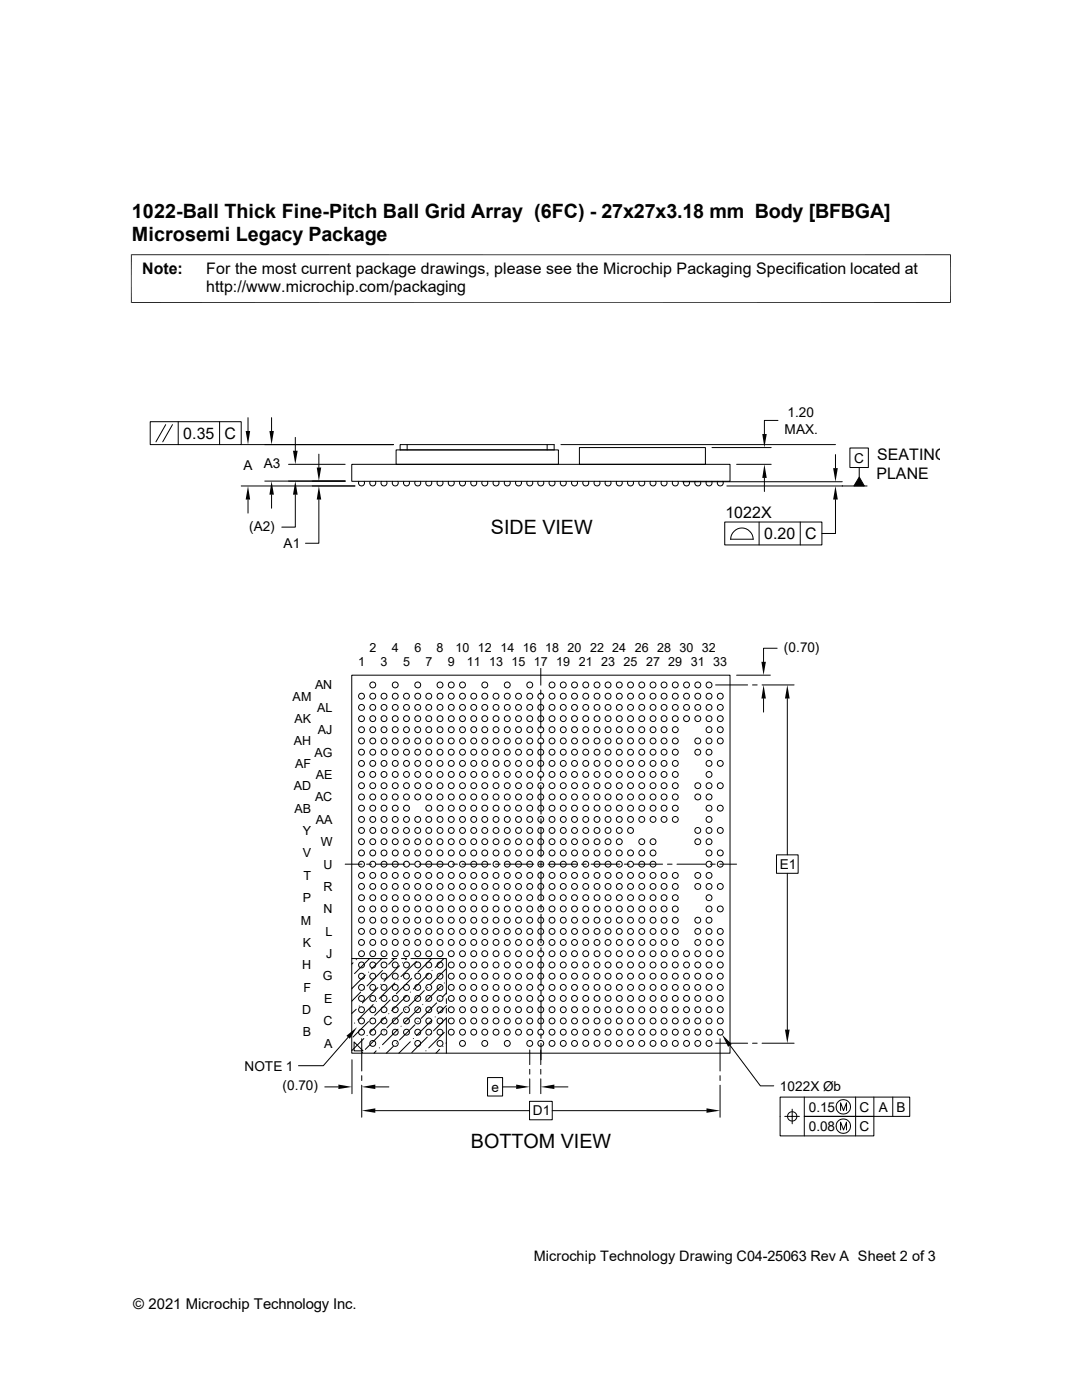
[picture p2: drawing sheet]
<svg xmlns="http://www.w3.org/2000/svg" width="216mm" height="279mm" viewBox="0 0 216 279" stroke-linecap="round" stroke-linejoin="round" font-family="sans-serif">
<defs><g id="words">
<g font-size="3.9">
<text x="26.3" y="43.5">1022-Ball Thick Fine-Pitch Ball Grid Array (6FC) - 27x27x3.18 mm Body [BFBGA]</text>
<text x="26.3" y="48">Microsemi Legacy Package</text>
<text x="97.9" y="106.5">SIDE VIEW</text>
<text x="93.9" y="229.1">BOTTOM VIEW</text>
</g>
<g font-size="3.2">
<text x="28.4" y="54.6">Note:</text>
<text x="41.1" y="54.6">For the most current package drawings, please see the Microchip Packaging Specification located at</text>
<text x="41.1" y="58.3">http://www.microchip.com/packaging</text>
<text x="36.6" y="87.6">0.35</text>
<text x="44.8" y="87.6">C</text>
<text x="174.9" y="95.6">PLANE</text>
<text x="175" y="91.8">SEATING</text>
<text x="144.7" y="103.4">1022X</text>
<text x="152.5" y="107.6">0.20</text>
<text x="160.7" y="107.6">C</text>
</g>
<text font-size="3" x="26.6" y="261.3">© 2021 Microchip Technology Inc.</text>
<text font-size="2.9" x="106.5" y="251.6">Microchip Technology Drawing C04-25063 Rev A Sheet 2 of 3</text>
<g font-size="2.7">
<text x="157.1" y="83.3">1.20</text>
<text x="156.5" y="86.5">MAX.</text>
<text x="48.6" y="93.9">A</text>
<text x="52.6" y="93.3">A3</text>
<text x="170.4" y="92.3">C</text>
<text x="49.7" y="105.9">(A2)</text>
<text x="56.6" y="109.4">A1</text>
<text x="156.4" y="130">(0.70)</text>
<text x="155.6" y="173.4">E1</text>
<text x="48.8" y="213.7">NOTE 1</text>
<text x="56.3" y="217.6">(0.70)</text>
<text x="98" y="217.8">e</text>
<text x="155.6" y="217.6">1022X Øb</text>
<text x="161.4" y="221.9">0.15</text>
<text x="171.5" y="221.9">C</text>
<text x="175.3" y="221.9">A</text>
<text x="178.9" y="221.9">B</text>
<text x="106.3" y="222.6">D1</text>
<text x="161.4" y="225.7">0.08</text>
<text x="171.5" y="225.7">C</text>
</g>
<g font-size="2.5">
<text x="73.7" y="130.1">2</text>
<text x="78.2" y="130.1">4</text>
<text x="82.7" y="130.1">6</text>
<text x="87.1" y="130.1">8</text>
<text x="90.9" y="130.1">10 12 14 16 18 20 22 24 26 28 30 32</text>
<text x="62.9" y="137.6">AN</text>
<text x="71.5" y="133">1</text>
<text x="75.9" y="133">3</text>
<text x="80.4" y="133">5</text>
<text x="84.9" y="133">7</text>
<text x="89.4" y="133">9</text>
<text x="93.1" y="133">11 13 15 17 19 21 23 25 27 29 31 33</text>
<text x="58.4" y="139.8">AM</text>
<text x="63.3" y="142.1">AL</text>
<text x="58.6" y="148.8">AH</text>
<text x="58.8" y="144.3">AK</text>
<text x="63.4" y="146.6">AJ</text>
<text x="58.9" y="153.2">AF</text>
<text x="62.7" y="151">AG</text>
<text x="63" y="155.5">AE</text>
<text x="58.6" y="157.7">AD</text>
<text x="62.9" y="159.9">AC</text>
<text x="58.8" y="162.2">AB</text>
<text x="60.4" y="166.6">Y</text>
<text x="63" y="164.4">AA</text>
<text x="60.4" y="171.1">V</text>
<text x="64" y="168.9">W</text>
<text x="64.6" y="173.4">U</text>
<text x="60.6" y="175.6">T</text>
<text x="64.6" y="177.8">R</text>
<text x="60" y="184.5">M</text>
<text x="60.4" y="180">P</text>
<text x="64.6" y="182.3">N</text>
<text x="60.4" y="189">K</text>
<text x="64.9" y="186.7">L</text>
<text x="65.1" y="191.2">J</text>
<text x="60.3" y="193.5">H</text>
<text x="60.6" y="197.9">F</text>
<text x="64.4" y="195.7">G</text>
<text x="60.3" y="202.4">D</text>
<text x="64.7" y="200.2">E</text>
<text x="60.4" y="206.8">B</text>
<text x="64.6" y="204.6">C</text>
<text x="64.7" y="209.1">A</text>
</g>
</g></defs>
<g fill="none" stroke="#000" stroke-width=".2">
<path d="M26.1 50.8h163.6M26.2 50.8v9.7M189.7 50.8v9.7M26.1 60.4h163.6M30 84.2h18.1v4.5h-18.1zM33.1 84.8l-2 3.4M34.4 84.8l-1.9 3.4M35.6 84.2v4.5M43.8 84.2v4.5M48.1 97h22.7M48.1 88.7h30.4M49.5 83.4v2.6"/>
<path d="M49.5 99.7v2.7M52.8 96h16.1M54.2 83.4v2.6M54.2 98.7v2.7M57.6 92.7h11.3M58.9 98.7v6.5h-2.7M58.9 87.3v2.7M63.6 99.7v8.7h-2.6M63.6 90.6v2.7M70.2 92.7h75.5v3.4h-75.5zM71.6 96.1a.6 .6 0 0 0 .5 .9 .6 .6 0 0 0 .5-.9M73.9 96.1a.6 .6 0 0 0 .5 .9 .6 .6 0 0 0 .5-.9"/>
<path d="M76.1 96.1a.6 .6 0 0 0 .5 .9 .6 .6 0 0 0 .5-.9M78.4 96.1a.6 .6 0 0 0 .5 .9 .6 .6 0 0 0 .5-.9M79 89.8h32.4v2.9h-32.4zM79.8 88.7h30.8v1.1h-30.8zM80.6 96.1a.6 .6 0 0 0 .5 .9 .6 .6 0 0 0 .5-.9M81.2 88.7v1.1M82.8 96.1a.6 .6 0 0 0 .6 .9 .6 .6 0 0 0 .5-.9M85 96.1a.6 .6 0 0 0 .6 .9 .6 .6 0 0 0 .5-.9M87.3 96.1a.6 .6 0 0 0 .5 .9 .6 .6 0 0 0 .5-.9M89.5 96.1a.6 .6 0 0 0 .5 .9 .6 .6 0 0 0 .6-.9M91.8 96.1a.6 .6 0 0 0 .5 .9 .6 .6 0 0 0 .5-.9M94 96.1a.6 .6 0 0 0 .5 .9 .6 .6 0 0 0 .5-.9"/>
<path d="M96.2 96.1a.6 .6 0 0 0 .5 .9 .6 .6 0 0 0 .5-.9M98.5 96.1a.6 .6 0 0 0 .5 .9 .6 .6 0 0 0 .5-.9M100.7 96.1a.6 .6 0 0 0 .5 .9 .6 .6 0 0 0 .5-.9M103 96.1a.6 .6 0 0 0 .5 .9 .6 .6 0 0 0 .5-.9M105.2 96.1a.6 .6 0 0 0 .5 .9 .6 .6 0 0 0 .5-.9M107.4 96.1a.6 .6 0 0 0 .5 .9 .6 .6 0 0 0 .5-.9M109.2 88.7v1.1M109.6 96.1a.6 .6 0 0 0 .6 .9 .6 .6 0 0 0 .5-.9M111.9 96.1a.6 .6 0 0 0 .5 .9 .6 .6 0 0 0 .5-.9M111.9 88.7h54.8M114.1 96.1a.6 .6 0 0 0 .5 .9 .6 .6 0 0 0 .5-.9M115.6 89.3h25.2v3.4h-25.2z"/>
<path d="M116.4 96.1a.6 .6 0 0 0 .5 .9 .6 .6 0 0 0 .5-.9M118.6 96.1a.6 .6 0 0 0 .5 .9 .6 .6 0 0 0 .5-.9M120.8 96.1a.6 .6 0 0 0 .5 .9 .6 .6 0 0 0 .5-.9M123.1 96.1a.6 .6 0 0 0 .5 .9 .6 .6 0 0 0 .5-.9M125.3 96.1a.6 .6 0 0 0 .5 .9 .6 .6 0 0 0 .5-.9M127.6 96.1a.6 .6 0 0 0 .5 .9 .6 .6 0 0 0 .5-.9M129.8 96.1a.6 .6 0 0 0 .5 .9 .6 .6 0 0 0 .5-.9M132 96.1a.6 .6 0 0 0 .5 .9 .6 .6 0 0 0 .5-.9M134.2 96.1a.6 .6 0 0 0 .5 .9 .6 .6 0 0 0 .6-.9M136.1 96.1h32M136.5 96.1a.6 .6 0 0 0 .5 .9 .6 .6 0 0 0 .5-.9M138.7 96.1a.6 .6 0 0 0 .5 .9 .6 .6 0 0 0 .5-.9"/>
<path d="M141 96.1a.6 .6 0 0 0 .5 .9 .6 .6 0 0 0 .5-.9M142.1 89.3h11.8M143.2 96.1a.6 .6 0 0 0 .5 .9 .6 .6 0 0 0 .5-.9M145 97h28M147 92.7h6.9M152.5 95.4v2.7M155.2 83.9h-2.7v2.7M166.7 99.7v6.8h-2.7M166.7 90.7v2.7M169.6 89.4h3.7v3.9h-3.7zM171.4 95.2l1.1 1.8h-2.1zM171.4 93.3v1.9"/>
<path d="M144.6 104.2h19.4v4.6h-19.4zM145.8 107.6h4.5a2.24 2.24 0 0 0-2.3-2.2 2.24 2.24 0 0 0-2.2 2.2M151.5 104.2v4.6M159.7 104.2v4.6M70.2 134.7h75.5v75.5h-75.5zM107.9 133.4v3.3M107.9 137.7v.9M107.9 139.6v5.7M142.8 136.7h6.4M147 134.7h6.7M150.2 136.7h.9M152.1 136.7h6.4"/>
<path d="M152.4 139.4v2.7M155.1 129.4h-2.7v2.7M157.1 139.4v31.2M107.9 156.8v5.7M107.9 146.3v.9M107.9 148.2v5.7M107.9 154.9v.9M68.9 172.5h3.3M73.2 172.5h.9M75.1 172.5h5.7M81.7 172.5h1M83.7 172.5h5.7"/>
<path d="M90.3 172.5h1M92.2 172.5h5.7M98.9 172.5h.9M100.8 172.5h5.7M107.4 172.5h1M107.9 163.4v1M107.9 165.3v5.7M107.9 172v.9M107.9 173.9v5.7M109.3 172.5h5.8M116 172.5h1M117.9 172.5h5.8"/>
<path d="M124.6 172.5h1M126.5 172.5h5.7M133.2 172.5h.9M135.1 172.5h5.7M141.7 172.5h1M143.6 172.5h3.4M154.9 170.6h4.4v3.7h-4.4zM157.1 174.3v31.2M70.2 191.3h7.1M70.4 192.2l-.2 .2M71.1 191.5h.1M72 198l-1.8 1.8"/>
<path d="M72.6 197.4h.1M72.9 194.6l-2.7 2.7M73.5 194h.1M73.7 191.3l-3 3M75.1 199.9h.1M75.4 197.1l-3.1 3.1M76 196.5h.1M76.2 191.3l-2.1 2.1M76.3 193.7l-3.1 3.1M76.9 193.1h.1M77.9 199.6l-3.1 3M78.2 191.3h1"/>
<path d="M78.5 198.9h.1M78.7 191.3l-1.1 1.1M78.8 196.2l-3.1 3.1M79.4 195.5h.1M79.7 192.7l-3.1 3.1M80.1 191.3h1M80.3 192.2h.1M81.2 191.3l-.3 .2M81.2 198.6l-3.1 3.1M81.9 198h.1M82 191.3h7.1v7.1M82.2 195.2l-3.1 3.1"/>
<path d="M82.8 194.6h.1M83.1 191.9l-3.1 3M84.7 197.7l-3.1 3.1M85.3 197.1h.1M85.6 194.3l-3.1 3.1M86.1 191.3l-2.7 2.7M86.2 193.7h.1M87.7 199.6h.1M88.1 196.8l-3.1 3.1M88.6 191.3l-1.8 1.8M88.6 196.2h.1M89 193.4l-3.1 3.1"/>
<path d="M89.1 198.2l-.8 .7M89.1 199.3v1M107.9 180.6v.9M107.9 182.5v5.7M107.9 189.1v1M107.9 191.1v5.7M107.9 197.7v1M107.9 199.6v5.7M64.8 216.9h2.7M69.5 207l-5 5.7h-4.9M70.2 211.5v6.8M70.7 207.9l1.7 1.8h-1.7z"/>
<path d="M70.7 204.2h.1M71.1 201.4l-.9 .9M71.7 200.8h.1M72.2 207.3v6.4M72.2 214.7v.9M72.2 216.6v6.4M72.3 210.1h.1M72.6 207.3l-2.4 2.4M73.2 206.7h.1M73.5 203.9l-3.1 3.1M74.1 203.2h.1M74.5 200.5l-3.1 3.1"/>
<path d="M74.9 216.9h2.7M75.1 209.7l-.5 .5M75.7 209.1h.1M76 206.3l-3.1 3.1M76.6 205.7h.1M76.9 202.9l-3.1 3.1M77.6 202.3h.1M78.5 208.8l-1.4 1.4M79.1 208.2h.1M79.4 205.4l-3.1 3.1M80 204.8h.1M80.3 202l-3.1 3.1"/>
<path d="M80.9 201.4h.1M81.9 207.9l-2.3 2.3M82.5 207.3h.1M82.8 204.5l-3.1 3.1M83.4 203.9h.1M83.7 201.1l-3.1 3.1M84.3 200.5h.1M85 209.7h.1M85.3 207l-3.1 3.1M85.9 206.3h.1M86.2 203.6l-3.1 3.1M86.8 202.9h.1"/>
<path d="M87.1 200.2l-3.1 3M87.7 209.4l-.7 .8M88.3 208.8h.1M88.6 206l-3 3.1M89.1 200.7l-1.7 1.6M89.1 203.2l-2.6 2.5M89.1 208.1l-.1 .1M89.1 201.2v1M89.1 203.1v7.1M97.3 215.1h3v3.6h-3zM100.3 216.9h2.7M105.7 219.8h4.5v3.7h-4.5z"/>
<path d="M105.7 209.6v2.9M105.7 213.4v1M105.7 215.3v3M107.9 209.6v2.9M107.9 213.4v1M107.9 215.3v3M107.9 206.3v.9M107.9 208.2v3.3M110.6 216.9h2.7M142.8 208.2h6.4M143.7 207.3v6.4M143.7 214.7v.9"/>
<path d="M143.7 216.6v6.4M145.7 208.6l6 8.1h2.7M150.2 208.2h.9M152.1 208.2h6.4M160.5 218.9v3.9h13.9v3.9h-18.7v-7.8h25.8v3.9h-21v3.9M170.7 218.9v7.8M174.4 218.9v3.9M178.1 218.9v3.9M74.9 221.7h30.8M110.2 221.7h30.8M156.6 222.8h2.9M158.1 221.4v2.9"/>
<path d="M167.7 221.6v-1.5l.6 1.5 .6-1.5v1.5M167.7 225.5v-1.6l.6 1.6 .6-1.6v1.6"/>
<circle cx="72.1" cy="138.9" r=".59"/>
<circle cx="74.4" cy="138.9" r=".59"/>
<circle cx="74.4" cy="136.7" r=".59"/>
<circle cx="76.6" cy="138.9" r=".59"/>
<circle cx="78.9" cy="136.7" r=".59"/>
<circle cx="78.9" cy="138.9" r=".59"/>
<circle cx="81.1" cy="138.9" r=".59"/>
<circle cx="83.4" cy="138.9" r=".59"/>
<circle cx="83.4" cy="136.7" r=".59"/>
<circle cx="85.6" cy="138.9" r=".59"/>
<circle cx="87.8" cy="136.7" r=".59"/>
<circle cx="87.8" cy="138.9" r=".59"/>
<circle cx="90" cy="136.7" r=".59"/>
<circle cx="90" cy="138.9" r=".59"/>
<circle cx="92.3" cy="136.7" r=".59"/>
<circle cx="92.3" cy="138.9" r=".59"/>
<circle cx="94.5" cy="138.9" r=".59"/>
<circle cx="96.7" cy="138.9" r=".59"/>
<circle cx="96.7" cy="136.7" r=".59"/>
<circle cx="99" cy="138.9" r=".59"/>
<circle cx="101.2" cy="136.7" r=".59"/>
<circle cx="101.2" cy="138.9" r=".59"/>
<circle cx="103.5" cy="138.9" r=".59"/>
<circle cx="105.7" cy="138.9" r=".59"/>
<circle cx="105.7" cy="136.7" r=".59"/>
<circle cx="107.9" cy="138.9" r=".59"/>
<circle cx="110.1" cy="136.7" r=".59"/>
<circle cx="110.1" cy="138.9" r=".59"/>
<circle cx="112.4" cy="136.7" r=".59"/>
<circle cx="112.4" cy="138.9" r=".59"/>
<circle cx="114.6" cy="136.7" r=".59"/>
<circle cx="114.6" cy="138.9" r=".59"/>
<circle cx="116.9" cy="138.9" r=".59"/>
<circle cx="116.9" cy="136.7" r=".59"/>
<circle cx="119.1" cy="136.7" r=".59"/>
<circle cx="119.1" cy="138.9" r=".59"/>
<circle cx="121.3" cy="136.7" r=".59"/>
<circle cx="121.3" cy="138.9" r=".59"/>
<circle cx="123.6" cy="138.9" r=".59"/>
<circle cx="123.6" cy="136.7" r=".59"/>
<circle cx="125.8" cy="136.7" r=".59"/>
<circle cx="125.8" cy="138.9" r=".59"/>
<circle cx="128.1" cy="136.7" r=".59"/>
<circle cx="128.1" cy="138.9" r=".59"/>
<circle cx="130.3" cy="138.9" r=".59"/>
<circle cx="130.3" cy="136.7" r=".59"/>
<circle cx="132.5" cy="136.7" r=".59"/>
<circle cx="132.5" cy="138.9" r=".59"/>
<circle cx="134.7" cy="138.9" r=".59"/>
<circle cx="134.7" cy="136.7" r=".59"/>
<circle cx="137" cy="136.7" r=".59"/>
<circle cx="137" cy="138.9" r=".59"/>
<circle cx="139.2" cy="136.7" r=".59"/>
<circle cx="139.2" cy="138.9" r=".59"/>
<circle cx="141.5" cy="136.7" r=".59"/>
<circle cx="141.5" cy="138.9" r=".59"/>
<circle cx="143.7" cy="138.9" r=".59"/>
<circle cx="72.1" cy="159.1" r=".59"/>
<circle cx="72.1" cy="145.6" r=".59"/>
<circle cx="72.1" cy="150.1" r=".59"/>
<circle cx="72.1" cy="156.8" r=".59"/>
<circle cx="72.1" cy="147.9" r=".59"/>
<circle cx="72.1" cy="141.2" r=".59"/>
<circle cx="72.1" cy="143.4" r=".59"/>
<circle cx="72.1" cy="152.4" r=".59"/>
<circle cx="72.1" cy="154.6" r=".59"/>
<circle cx="74.4" cy="152.4" r=".59"/>
<circle cx="74.4" cy="154.6" r=".59"/>
<circle cx="74.4" cy="143.4" r=".59"/>
<circle cx="74.4" cy="159.1" r=".59"/>
<circle cx="74.4" cy="147.9" r=".59"/>
<circle cx="74.4" cy="150.1" r=".59"/>
<circle cx="74.4" cy="156.8" r=".59"/>
<circle cx="74.4" cy="141.2" r=".59"/>
<circle cx="74.4" cy="145.6" r=".59"/>
<circle cx="76.6" cy="156.8" r=".59"/>
<circle cx="76.6" cy="154.6" r=".59"/>
<circle cx="76.6" cy="150.1" r=".59"/>
<circle cx="76.6" cy="152.4" r=".59"/>
<circle cx="76.6" cy="141.2" r=".59"/>
<circle cx="76.6" cy="143.4" r=".59"/>
<circle cx="76.6" cy="159.1" r=".59"/>
<circle cx="76.6" cy="147.9" r=".59"/>
<circle cx="76.6" cy="145.6" r=".59"/>
<circle cx="78.9" cy="150.1" r=".59"/>
<circle cx="78.9" cy="156.8" r=".59"/>
<circle cx="78.9" cy="159.1" r=".59"/>
<circle cx="78.9" cy="145.6" r=".59"/>
<circle cx="78.9" cy="141.2" r=".59"/>
<circle cx="78.9" cy="143.4" r=".59"/>
<circle cx="78.9" cy="147.9" r=".59"/>
<circle cx="78.9" cy="152.4" r=".59"/>
<circle cx="78.9" cy="154.6" r=".59"/>
<circle cx="81.1" cy="156.8" r=".59"/>
<circle cx="81.1" cy="152.4" r=".59"/>
<circle cx="81.1" cy="145.6" r=".59"/>
<circle cx="81.1" cy="159.1" r=".59"/>
<circle cx="81.1" cy="154.6" r=".59"/>
<circle cx="81.1" cy="147.9" r=".59"/>
<circle cx="81.1" cy="141.2" r=".59"/>
<circle cx="81.1" cy="143.4" r=".59"/>
<circle cx="81.1" cy="150.1" r=".59"/>
<circle cx="83.4" cy="152.4" r=".59"/>
<circle cx="83.4" cy="147.9" r=".59"/>
<circle cx="83.4" cy="141.2" r=".59"/>
<circle cx="83.4" cy="143.4" r=".59"/>
<circle cx="83.4" cy="150.1" r=".59"/>
<circle cx="83.4" cy="159.1" r=".59"/>
<circle cx="83.4" cy="154.6" r=".59"/>
<circle cx="83.4" cy="145.6" r=".59"/>
<circle cx="83.4" cy="156.8" r=".59"/>
<circle cx="85.6" cy="152.4" r=".59"/>
<circle cx="85.6" cy="159.1" r=".59"/>
<circle cx="85.6" cy="154.6" r=".59"/>
<circle cx="85.6" cy="147.9" r=".59"/>
<circle cx="85.6" cy="141.2" r=".59"/>
<circle cx="85.6" cy="143.4" r=".59"/>
<circle cx="85.6" cy="145.6" r=".59"/>
<circle cx="85.6" cy="150.1" r=".59"/>
<circle cx="85.6" cy="156.8" r=".59"/>
<circle cx="87.8" cy="159.1" r=".59"/>
<circle cx="87.8" cy="156.8" r=".59"/>
<circle cx="87.8" cy="141.2" r=".59"/>
<circle cx="87.8" cy="143.4" r=".59"/>
<circle cx="87.8" cy="152.4" r=".59"/>
<circle cx="87.8" cy="154.6" r=".59"/>
<circle cx="87.8" cy="147.9" r=".59"/>
<circle cx="87.8" cy="145.6" r=".59"/>
<circle cx="87.8" cy="150.1" r=".59"/>
<circle cx="90" cy="152.4" r=".59"/>
<circle cx="90" cy="159.1" r=".59"/>
<circle cx="90" cy="145.6" r=".59"/>
<circle cx="90" cy="154.6" r=".59"/>
<circle cx="90" cy="156.8" r=".59"/>
<circle cx="90" cy="143.4" r=".59"/>
<circle cx="90" cy="147.9" r=".59"/>
<circle cx="90" cy="141.2" r=".59"/>
<circle cx="90" cy="150.1" r=".59"/>
<circle cx="92.3" cy="159.1" r=".59"/>
<circle cx="92.3" cy="154.6" r=".59"/>
<circle cx="92.3" cy="156.8" r=".59"/>
<circle cx="92.3" cy="152.4" r=".59"/>
<circle cx="92.3" cy="147.9" r=".59"/>
<circle cx="92.3" cy="143.4" r=".59"/>
<circle cx="92.3" cy="145.6" r=".59"/>
<circle cx="92.3" cy="141.2" r=".59"/>
<circle cx="92.3" cy="150.1" r=".59"/>
<circle cx="94.5" cy="150.1" r=".59"/>
<circle cx="94.5" cy="156.8" r=".59"/>
<circle cx="94.5" cy="159.1" r=".59"/>
<circle cx="94.5" cy="147.9" r=".59"/>
<circle cx="94.5" cy="145.6" r=".59"/>
<circle cx="94.5" cy="141.2" r=".59"/>
<circle cx="94.5" cy="143.4" r=".59"/>
<circle cx="94.5" cy="152.4" r=".59"/>
<circle cx="94.5" cy="154.6" r=".59"/>
<circle cx="96.7" cy="156.8" r=".59"/>
<circle cx="96.7" cy="154.6" r=".59"/>
<circle cx="96.7" cy="159.1" r=".59"/>
<circle cx="96.7" cy="152.4" r=".59"/>
<circle cx="96.7" cy="147.9" r=".59"/>
<circle cx="96.7" cy="141.2" r=".59"/>
<circle cx="96.7" cy="143.4" r=".59"/>
<circle cx="96.7" cy="145.6" r=".59"/>
<circle cx="96.7" cy="150.1" r=".59"/>
<circle cx="99" cy="156.8" r=".59"/>
<circle cx="99" cy="147.9" r=".59"/>
<circle cx="99" cy="141.2" r=".59"/>
<circle cx="99" cy="159.1" r=".59"/>
<circle cx="99" cy="152.4" r=".59"/>
<circle cx="99" cy="154.6" r=".59"/>
<circle cx="99" cy="145.6" r=".59"/>
<circle cx="99" cy="150.1" r=".59"/>
<circle cx="99" cy="143.4" r=".59"/>
<circle cx="101.2" cy="156.8" r=".59"/>
<circle cx="101.2" cy="143.4" r=".59"/>
<circle cx="101.2" cy="147.9" r=".59"/>
<circle cx="101.2" cy="152.4" r=".59"/>
<circle cx="101.2" cy="154.6" r=".59"/>
<circle cx="101.2" cy="159.1" r=".59"/>
<circle cx="101.2" cy="145.6" r=".59"/>
<circle cx="101.2" cy="141.2" r=".59"/>
<circle cx="101.2" cy="150.1" r=".59"/>
<circle cx="103.5" cy="156.8" r=".59"/>
<circle cx="103.5" cy="159.1" r=".59"/>
<circle cx="103.5" cy="150.1" r=".59"/>
<circle cx="103.5" cy="147.9" r=".59"/>
<circle cx="103.5" cy="143.4" r=".59"/>
<circle cx="103.5" cy="145.6" r=".59"/>
<circle cx="103.5" cy="152.4" r=".59"/>
<circle cx="103.5" cy="154.6" r=".59"/>
<circle cx="103.5" cy="141.2" r=".59"/>
<circle cx="105.7" cy="159.1" r=".59"/>
<circle cx="105.7" cy="147.9" r=".59"/>
<circle cx="105.7" cy="154.6" r=".59"/>
<circle cx="105.7" cy="143.4" r=".59"/>
<circle cx="105.7" cy="145.6" r=".59"/>
<circle cx="105.7" cy="150.1" r=".59"/>
<circle cx="105.7" cy="156.8" r=".59"/>
<circle cx="105.7" cy="152.4" r=".59"/>
<circle cx="105.7" cy="141.2" r=".59"/>
<circle cx="107.9" cy="147.9" r=".59"/>
<circle cx="107.9" cy="152.4" r=".59"/>
<circle cx="107.9" cy="154.6" r=".59"/>
<circle cx="107.9" cy="143.4" r=".59"/>
<circle cx="107.9" cy="145.6" r=".59"/>
<circle cx="107.9" cy="156.8" r=".59"/>
<circle cx="107.9" cy="159.1" r=".59"/>
<circle cx="107.9" cy="141.2" r=".59"/>
<circle cx="107.9" cy="150.1" r=".59"/>
<circle cx="110.1" cy="147.9" r=".59"/>
<circle cx="110.1" cy="159.1" r=".59"/>
<circle cx="110.1" cy="141.2" r=".59"/>
<circle cx="110.1" cy="145.6" r=".59"/>
<circle cx="110.1" cy="156.8" r=".59"/>
<circle cx="110.1" cy="152.4" r=".59"/>
<circle cx="110.1" cy="154.6" r=".59"/>
<circle cx="110.1" cy="143.4" r=".59"/>
<circle cx="110.1" cy="150.1" r=".59"/>
<circle cx="112.4" cy="145.6" r=".59"/>
<circle cx="112.4" cy="159.1" r=".59"/>
<circle cx="112.4" cy="147.9" r=".59"/>
<circle cx="112.4" cy="152.4" r=".59"/>
<circle cx="112.4" cy="156.8" r=".59"/>
<circle cx="112.4" cy="141.2" r=".59"/>
<circle cx="112.4" cy="150.1" r=".59"/>
<circle cx="112.4" cy="154.6" r=".59"/>
<circle cx="112.4" cy="143.4" r=".59"/>
<circle cx="114.6" cy="156.8" r=".59"/>
<circle cx="114.6" cy="152.4" r=".59"/>
<circle cx="114.6" cy="159.1" r=".59"/>
<circle cx="114.6" cy="154.6" r=".59"/>
<circle cx="114.6" cy="147.9" r=".59"/>
<circle cx="114.6" cy="141.2" r=".59"/>
<circle cx="114.6" cy="150.1" r=".59"/>
<circle cx="114.6" cy="143.4" r=".59"/>
<circle cx="114.6" cy="145.6" r=".59"/>
<circle cx="116.9" cy="154.6" r=".59"/>
<circle cx="116.9" cy="145.6" r=".59"/>
<circle cx="116.9" cy="152.4" r=".59"/>
<circle cx="116.9" cy="156.8" r=".59"/>
<circle cx="116.9" cy="147.9" r=".59"/>
<circle cx="116.9" cy="141.2" r=".59"/>
<circle cx="116.9" cy="143.4" r=".59"/>
<circle cx="116.9" cy="150.1" r=".59"/>
<circle cx="116.9" cy="159.1" r=".59"/>
<circle cx="119.1" cy="156.8" r=".59"/>
<circle cx="119.1" cy="152.4" r=".59"/>
<circle cx="119.1" cy="154.6" r=".59"/>
<circle cx="119.1" cy="147.9" r=".59"/>
<circle cx="119.1" cy="143.4" r=".59"/>
<circle cx="119.1" cy="145.6" r=".59"/>
<circle cx="119.1" cy="141.2" r=".59"/>
<circle cx="119.1" cy="159.1" r=".59"/>
<circle cx="119.1" cy="150.1" r=".59"/>
<circle cx="121.3" cy="156.8" r=".59"/>
<circle cx="121.3" cy="152.4" r=".59"/>
<circle cx="121.3" cy="150.1" r=".59"/>
<circle cx="121.3" cy="154.6" r=".59"/>
<circle cx="121.3" cy="147.9" r=".59"/>
<circle cx="121.3" cy="141.2" r=".59"/>
<circle cx="121.3" cy="143.4" r=".59"/>
<circle cx="121.3" cy="145.6" r=".59"/>
<circle cx="121.3" cy="159.1" r=".59"/>
<circle cx="123.6" cy="147.9" r=".59"/>
<circle cx="123.6" cy="154.6" r=".59"/>
<circle cx="123.6" cy="159.1" r=".59"/>
<circle cx="123.6" cy="152.4" r=".59"/>
<circle cx="123.6" cy="143.4" r=".59"/>
<circle cx="123.6" cy="145.6" r=".59"/>
<circle cx="123.6" cy="156.8" r=".59"/>
<circle cx="123.6" cy="141.2" r=".59"/>
<circle cx="123.6" cy="150.1" r=".59"/>
<circle cx="125.8" cy="147.9" r=".59"/>
<circle cx="125.8" cy="145.6" r=".59"/>
<circle cx="125.8" cy="156.8" r=".59"/>
<circle cx="125.8" cy="159.1" r=".59"/>
<circle cx="125.8" cy="152.4" r=".59"/>
<circle cx="125.8" cy="154.6" r=".59"/>
<circle cx="125.8" cy="141.2" r=".59"/>
<circle cx="125.8" cy="150.1" r=".59"/>
<circle cx="125.8" cy="143.4" r=".59"/>
<circle cx="128.1" cy="150.1" r=".59"/>
<circle cx="128.1" cy="141.2" r=".59"/>
<circle cx="128.1" cy="143.4" r=".59"/>
<circle cx="128.1" cy="147.9" r=".59"/>
<circle cx="128.1" cy="156.8" r=".59"/>
<circle cx="128.1" cy="159.1" r=".59"/>
<circle cx="128.1" cy="152.4" r=".59"/>
<circle cx="128.1" cy="154.6" r=".59"/>
<circle cx="128.1" cy="145.6" r=".59"/>
<circle cx="130.3" cy="156.8" r=".59"/>
<circle cx="130.3" cy="152.4" r=".59"/>
<circle cx="130.3" cy="154.6" r=".59"/>
<circle cx="130.3" cy="141.2" r=".59"/>
<circle cx="130.3" cy="143.4" r=".59"/>
<circle cx="130.3" cy="145.6" r=".59"/>
<circle cx="130.3" cy="150.1" r=".59"/>
<circle cx="130.3" cy="147.9" r=".59"/>
<circle cx="130.3" cy="159.1" r=".59"/>
<circle cx="132.5" cy="152.4" r=".59"/>
<circle cx="132.5" cy="154.6" r=".59"/>
<circle cx="132.5" cy="145.6" r=".59"/>
<circle cx="132.5" cy="156.8" r=".59"/>
<circle cx="132.5" cy="143.4" r=".59"/>
<circle cx="132.5" cy="150.1" r=".59"/>
<circle cx="132.5" cy="159.1" r=".59"/>
<circle cx="132.5" cy="147.9" r=".59"/>
<circle cx="132.5" cy="141.2" r=".59"/>
<circle cx="134.7" cy="159.1" r=".59"/>
<circle cx="134.7" cy="152.4" r=".59"/>
<circle cx="134.7" cy="154.6" r=".59"/>
<circle cx="134.7" cy="147.9" r=".59"/>
<circle cx="134.7" cy="145.6" r=".59"/>
<circle cx="134.7" cy="156.8" r=".59"/>
<circle cx="134.7" cy="143.4" r=".59"/>
<circle cx="134.7" cy="150.1" r=".59"/>
<circle cx="134.7" cy="141.2" r=".59"/>
<circle cx="137" cy="141.2" r=".59"/>
<circle cx="137" cy="143.4" r=".59"/>
<circle cx="139.2" cy="147.9" r=".59"/>
<circle cx="139.2" cy="159.1" r=".59"/>
<circle cx="139.2" cy="141.2" r=".59"/>
<circle cx="139.2" cy="156.8" r=".59"/>
<circle cx="139.2" cy="143.4" r=".59"/>
<circle cx="139.2" cy="150.1" r=".59"/>
<circle cx="141.5" cy="141.2" r=".59"/>
<circle cx="141.5" cy="143.4" r=".59"/>
<circle cx="141.5" cy="159.1" r=".59"/>
<circle cx="141.5" cy="152.4" r=".59"/>
<circle cx="141.5" cy="154.6" r=".59"/>
<circle cx="141.5" cy="145.6" r=".59"/>
<circle cx="141.5" cy="150.1" r=".59"/>
<circle cx="141.5" cy="156.8" r=".59"/>
<circle cx="141.5" cy="147.9" r=".59"/>
<circle cx="143.7" cy="156.8" r=".59"/>
<circle cx="143.7" cy="152.4" r=".59"/>
<circle cx="143.7" cy="147.9" r=".59"/>
<circle cx="143.7" cy="143.4" r=".59"/>
<circle cx="143.7" cy="145.6" r=".59"/>
<circle cx="143.7" cy="141.2" r=".59"/>
<circle cx="72.1" cy="165.7" r=".59"/>
<circle cx="72.1" cy="161.3" r=".59"/>
<circle cx="72.1" cy="179.2" r=".59"/>
<circle cx="72.1" cy="174.7" r=".59"/>
<circle cx="72.1" cy="176.9" r=".59"/>
<circle cx="72.1" cy="163.5" r=".59"/>
<circle cx="72.1" cy="168" r=".59"/>
<circle cx="72.1" cy="170.2" r=".59"/>
<circle cx="72.1" cy="172.5" r=".59"/>
<circle cx="74.4" cy="165.7" r=".59"/>
<circle cx="74.4" cy="176.9" r=".59"/>
<circle cx="74.4" cy="170.2" r=".59"/>
<circle cx="74.4" cy="179.2" r=".59"/>
<circle cx="74.4" cy="161.3" r=".59"/>
<circle cx="74.4" cy="163.5" r=".59"/>
<circle cx="74.4" cy="172.5" r=".59"/>
<circle cx="74.4" cy="168" r=".59"/>
<circle cx="74.4" cy="174.7" r=".59"/>
<circle cx="76.6" cy="161.3" r=".59"/>
<circle cx="76.6" cy="163.5" r=".59"/>
<circle cx="76.6" cy="165.7" r=".59"/>
<circle cx="76.6" cy="179.2" r=".59"/>
<circle cx="76.6" cy="176.9" r=".59"/>
<circle cx="76.6" cy="170.2" r=".59"/>
<circle cx="76.6" cy="172.5" r=".59"/>
<circle cx="76.6" cy="174.7" r=".59"/>
<circle cx="76.6" cy="168" r=".59"/>
<circle cx="78.9" cy="165.7" r=".59"/>
<circle cx="78.9" cy="161.3" r=".59"/>
<circle cx="78.9" cy="163.5" r=".59"/>
<circle cx="78.9" cy="168" r=".59"/>
<circle cx="78.9" cy="176.9" r=".59"/>
<circle cx="78.9" cy="170.2" r=".59"/>
<circle cx="78.9" cy="179.2" r=".59"/>
<circle cx="78.9" cy="174.7" r=".59"/>
<circle cx="78.9" cy="172.5" r=".59"/>
<circle cx="81.1" cy="165.7" r=".59"/>
<circle cx="81.1" cy="174.7" r=".59"/>
<circle cx="81.1" cy="176.9" r=".59"/>
<circle cx="81.1" cy="179.2" r=".59"/>
<circle cx="81.1" cy="170.2" r=".59"/>
<circle cx="81.1" cy="161.3" r=".59"/>
<circle cx="81.1" cy="163.5" r=".59"/>
<circle cx="81.1" cy="172.5" r=".59"/>
<circle cx="81.1" cy="168" r=".59"/>
<circle cx="83.4" cy="176.9" r=".59"/>
<circle cx="83.4" cy="179.2" r=".59"/>
<circle cx="83.4" cy="170.2" r=".59"/>
<circle cx="83.4" cy="165.7" r=".59"/>
<circle cx="83.4" cy="163.5" r=".59"/>
<circle cx="83.4" cy="172.5" r=".59"/>
<circle cx="83.4" cy="168" r=".59"/>
<circle cx="83.4" cy="174.7" r=".59"/>
<circle cx="85.6" cy="168" r=".59"/>
<circle cx="85.6" cy="165.7" r=".59"/>
<circle cx="85.6" cy="179.2" r=".59"/>
<circle cx="85.6" cy="174.7" r=".59"/>
<circle cx="85.6" cy="176.9" r=".59"/>
<circle cx="85.6" cy="163.5" r=".59"/>
<circle cx="85.6" cy="161.3" r=".59"/>
<circle cx="85.6" cy="172.5" r=".59"/>
<circle cx="85.6" cy="170.2" r=".59"/>
<circle cx="87.8" cy="165.7" r=".59"/>
<circle cx="87.8" cy="179.2" r=".59"/>
<circle cx="87.8" cy="161.3" r=".59"/>
<circle cx="87.8" cy="174.7" r=".59"/>
<circle cx="87.8" cy="176.9" r=".59"/>
<circle cx="87.8" cy="170.2" r=".59"/>
<circle cx="87.8" cy="163.5" r=".59"/>
<circle cx="87.8" cy="172.5" r=".59"/>
<circle cx="87.8" cy="168" r=".59"/>
<circle cx="90" cy="176.9" r=".59"/>
<circle cx="90" cy="165.7" r=".59"/>
<circle cx="90" cy="161.3" r=".59"/>
<circle cx="90" cy="163.5" r=".59"/>
<circle cx="90" cy="168" r=".59"/>
<circle cx="90" cy="170.2" r=".59"/>
<circle cx="90" cy="174.7" r=".59"/>
<circle cx="90" cy="179.2" r=".59"/>
<circle cx="90" cy="172.5" r=".59"/>
<circle cx="92.3" cy="165.7" r=".59"/>
<circle cx="92.3" cy="161.3" r=".59"/>
<circle cx="92.3" cy="179.2" r=".59"/>
<circle cx="92.3" cy="176.9" r=".59"/>
<circle cx="92.3" cy="168" r=".59"/>
<circle cx="92.3" cy="170.2" r=".59"/>
<circle cx="92.3" cy="174.7" r=".59"/>
<circle cx="92.3" cy="163.5" r=".59"/>
<circle cx="92.3" cy="172.5" r=".59"/>
<circle cx="94.5" cy="174.7" r=".59"/>
<circle cx="94.5" cy="165.7" r=".59"/>
<circle cx="94.5" cy="161.3" r=".59"/>
<circle cx="94.5" cy="168" r=".59"/>
<circle cx="94.5" cy="163.5" r=".59"/>
<circle cx="94.5" cy="172.5" r=".59"/>
<circle cx="94.5" cy="179.2" r=".59"/>
<circle cx="94.5" cy="170.2" r=".59"/>
<circle cx="94.5" cy="176.9" r=".59"/>
<circle cx="96.7" cy="179.2" r=".59"/>
<circle cx="96.7" cy="176.9" r=".59"/>
<circle cx="96.7" cy="174.7" r=".59"/>
<circle cx="96.7" cy="165.7" r=".59"/>
<circle cx="96.7" cy="172.5" r=".59"/>
<circle cx="96.7" cy="170.2" r=".59"/>
<circle cx="96.7" cy="161.3" r=".59"/>
<circle cx="96.7" cy="168" r=".59"/>
<circle cx="96.7" cy="163.5" r=".59"/>
<circle cx="99" cy="179.2" r=".59"/>
<circle cx="99" cy="170.2" r=".59"/>
<circle cx="99" cy="165.7" r=".59"/>
<circle cx="99" cy="174.7" r=".59"/>
<circle cx="99" cy="176.9" r=".59"/>
<circle cx="99" cy="163.5" r=".59"/>
<circle cx="99" cy="172.5" r=".59"/>
<circle cx="99" cy="161.3" r=".59"/>
<circle cx="99" cy="168" r=".59"/>
<circle cx="101.2" cy="176.9" r=".59"/>
<circle cx="101.2" cy="172.5" r=".59"/>
<circle cx="101.2" cy="174.7" r=".59"/>
<circle cx="101.2" cy="179.2" r=".59"/>
<circle cx="101.2" cy="170.2" r=".59"/>
<circle cx="101.2" cy="161.3" r=".59"/>
<circle cx="101.2" cy="163.5" r=".59"/>
<circle cx="101.2" cy="168" r=".59"/>
<circle cx="101.2" cy="165.7" r=".59"/>
<circle cx="103.5" cy="165.7" r=".59"/>
<circle cx="103.5" cy="161.3" r=".59"/>
<circle cx="103.5" cy="174.7" r=".59"/>
<circle cx="103.5" cy="176.9" r=".59"/>
<circle cx="103.5" cy="170.2" r=".59"/>
<circle cx="103.5" cy="179.2" r=".59"/>
<circle cx="103.5" cy="168" r=".59"/>
<circle cx="103.5" cy="163.5" r=".59"/>
<circle cx="103.5" cy="172.5" r=".59"/>
<circle cx="105.7" cy="179.2" r=".59"/>
<circle cx="105.7" cy="165.7" r=".59"/>
<circle cx="105.7" cy="161.3" r=".59"/>
<circle cx="105.7" cy="176.9" r=".59"/>
<circle cx="105.7" cy="174.7" r=".59"/>
<circle cx="105.7" cy="168" r=".59"/>
<circle cx="105.7" cy="163.5" r=".59"/>
<circle cx="105.7" cy="170.2" r=".59"/>
<circle cx="105.7" cy="172.5" r=".59"/>
<circle cx="107.9" cy="161.3" r=".59"/>
<circle cx="107.9" cy="170.2" r=".59"/>
<circle cx="107.9" cy="163.5" r=".59"/>
<circle cx="107.9" cy="165.7" r=".59"/>
<circle cx="107.9" cy="179.2" r=".59"/>
<circle cx="107.9" cy="174.7" r=".59"/>
<circle cx="107.9" cy="176.9" r=".59"/>
<circle cx="107.9" cy="168" r=".59"/>
<circle cx="107.9" cy="172.5" r=".59"/>
<circle cx="110.1" cy="165.7" r=".59"/>
<circle cx="110.1" cy="174.7" r=".59"/>
<circle cx="110.1" cy="163.5" r=".59"/>
<circle cx="110.1" cy="161.3" r=".59"/>
<circle cx="110.1" cy="168" r=".59"/>
<circle cx="110.1" cy="179.2" r=".59"/>
<circle cx="110.1" cy="176.9" r=".59"/>
<circle cx="110.1" cy="170.2" r=".59"/>
<circle cx="110.1" cy="172.5" r=".59"/>
<circle cx="112.4" cy="165.7" r=".59"/>
<circle cx="112.4" cy="174.7" r=".59"/>
<circle cx="112.4" cy="161.3" r=".59"/>
<circle cx="112.4" cy="179.2" r=".59"/>
<circle cx="112.4" cy="176.9" r=".59"/>
<circle cx="112.4" cy="163.5" r=".59"/>
<circle cx="112.4" cy="168" r=".59"/>
<circle cx="112.4" cy="172.5" r=".59"/>
<circle cx="112.4" cy="170.2" r=".59"/>
<circle cx="114.6" cy="165.7" r=".59"/>
<circle cx="114.6" cy="161.3" r=".59"/>
<circle cx="114.6" cy="176.9" r=".59"/>
<circle cx="114.6" cy="163.5" r=".59"/>
<circle cx="114.6" cy="179.2" r=".59"/>
<circle cx="114.6" cy="170.2" r=".59"/>
<circle cx="114.6" cy="174.7" r=".59"/>
<circle cx="114.6" cy="168" r=".59"/>
<circle cx="114.6" cy="172.5" r=".59"/>
<circle cx="116.9" cy="172.5" r=".59"/>
<circle cx="116.9" cy="179.2" r=".59"/>
<circle cx="116.9" cy="176.9" r=".59"/>
<circle cx="116.9" cy="174.7" r=".59"/>
<circle cx="116.9" cy="161.3" r=".59"/>
<circle cx="116.9" cy="165.7" r=".59"/>
<circle cx="116.9" cy="163.5" r=".59"/>
<circle cx="116.9" cy="170.2" r=".59"/>
<circle cx="116.9" cy="168" r=".59"/>
<circle cx="119.1" cy="163.5" r=".59"/>
<circle cx="119.1" cy="174.7" r=".59"/>
<circle cx="119.1" cy="176.9" r=".59"/>
<circle cx="119.1" cy="170.2" r=".59"/>
<circle cx="119.1" cy="179.2" r=".59"/>
<circle cx="119.1" cy="161.3" r=".59"/>
<circle cx="119.1" cy="172.5" r=".59"/>
<circle cx="119.1" cy="165.7" r=".59"/>
<circle cx="119.1" cy="168" r=".59"/>
<circle cx="121.3" cy="163.5" r=".59"/>
<circle cx="121.3" cy="165.7" r=".59"/>
<circle cx="121.3" cy="176.9" r=".59"/>
<circle cx="121.3" cy="168" r=".59"/>
<circle cx="121.3" cy="179.2" r=".59"/>
<circle cx="121.3" cy="174.7" r=".59"/>
<circle cx="121.3" cy="161.3" r=".59"/>
<circle cx="121.3" cy="170.2" r=".59"/>
<circle cx="121.3" cy="172.5" r=".59"/>
<circle cx="123.6" cy="179.2" r=".59"/>
<circle cx="123.6" cy="170.2" r=".59"/>
<circle cx="123.6" cy="174.7" r=".59"/>
<circle cx="123.6" cy="176.9" r=".59"/>
<circle cx="123.6" cy="163.5" r=".59"/>
<circle cx="123.6" cy="172.5" r=".59"/>
<circle cx="123.6" cy="168" r=".59"/>
<circle cx="123.6" cy="165.7" r=".59"/>
<circle cx="123.6" cy="161.3" r=".59"/>
<circle cx="125.8" cy="176.9" r=".59"/>
<circle cx="125.8" cy="172.5" r=".59"/>
<circle cx="125.8" cy="161.3" r=".59"/>
<circle cx="125.8" cy="163.5" r=".59"/>
<circle cx="125.8" cy="179.2" r=".59"/>
<circle cx="125.8" cy="174.7" r=".59"/>
<circle cx="125.8" cy="165.7" r=".59"/>
<circle cx="125.8" cy="170.2" r=".59"/>
<circle cx="128.1" cy="161.3" r=".59"/>
<circle cx="128.1" cy="163.5" r=".59"/>
<circle cx="128.1" cy="176.9" r=".59"/>
<circle cx="128.1" cy="179.2" r=".59"/>
<circle cx="128.1" cy="168" r=".59"/>
<circle cx="128.1" cy="170.2" r=".59"/>
<circle cx="128.1" cy="172.5" r=".59"/>
<circle cx="128.1" cy="174.7" r=".59"/>
<circle cx="130.3" cy="176.9" r=".59"/>
<circle cx="130.3" cy="179.2" r=".59"/>
<circle cx="130.3" cy="170.2" r=".59"/>
<circle cx="130.3" cy="172.5" r=".59"/>
<circle cx="130.3" cy="161.3" r=".59"/>
<circle cx="130.3" cy="168" r=".59"/>
<circle cx="130.3" cy="174.7" r=".59"/>
<circle cx="130.3" cy="163.5" r=".59"/>
<circle cx="132.5" cy="161.3" r=".59"/>
<circle cx="132.5" cy="179.2" r=".59"/>
<circle cx="132.5" cy="174.7" r=".59"/>
<circle cx="132.5" cy="176.9" r=".59"/>
<circle cx="132.5" cy="163.5" r=".59"/>
<circle cx="134.7" cy="179.2" r=".59"/>
<circle cx="134.7" cy="174.7" r=".59"/>
<circle cx="134.7" cy="176.9" r=".59"/>
<circle cx="134.7" cy="161.3" r=".59"/>
<circle cx="134.7" cy="163.5" r=".59"/>
<circle cx="139.2" cy="165.7" r=".59"/>
<circle cx="139.2" cy="174.7" r=".59"/>
<circle cx="139.2" cy="168" r=".59"/>
<circle cx="139.2" cy="176.9" r=".59"/>
<circle cx="141.5" cy="165.7" r=".59"/>
<circle cx="141.5" cy="163.5" r=".59"/>
<circle cx="141.5" cy="161.3" r=".59"/>
<circle cx="141.5" cy="168" r=".59"/>
<circle cx="141.5" cy="176.9" r=".59"/>
<circle cx="141.5" cy="170.2" r=".59"/>
<circle cx="141.5" cy="172.5" r=".59"/>
<circle cx="141.5" cy="179.2" r=".59"/>
<circle cx="141.5" cy="174.7" r=".59"/>
<circle cx="143.7" cy="176.9" r=".59"/>
<circle cx="143.7" cy="172.5" r=".59"/>
<circle cx="143.7" cy="170.2" r=".59"/>
<circle cx="143.7" cy="165.7" r=".59"/>
<circle cx="143.7" cy="161.3" r=".59"/>
<circle cx="72.1" cy="190.3" r=".59"/>
<circle cx="72.1" cy="199.3" r=".59"/>
<circle cx="72.1" cy="194.8" r=".59"/>
<circle cx="72.1" cy="192.6" r=".59"/>
<circle cx="72.1" cy="197.1" r=".59"/>
<circle cx="72.1" cy="188.1" r=".59"/>
<circle cx="72.1" cy="185.9" r=".59"/>
<circle cx="72.1" cy="181.4" r=".59"/>
<circle cx="72.1" cy="183.6" r=".59"/>
<circle cx="74.4" cy="192.6" r=".59"/>
<circle cx="74.4" cy="199.3" r=".59"/>
<circle cx="74.4" cy="190.3" r=".59"/>
<circle cx="74.4" cy="188.1" r=".59"/>
<circle cx="74.4" cy="197.1" r=".59"/>
<circle cx="74.4" cy="181.4" r=".59"/>
<circle cx="74.4" cy="183.6" r=".59"/>
<circle cx="74.4" cy="194.8" r=".59"/>
<circle cx="74.4" cy="185.9" r=".59"/>
<circle cx="76.6" cy="190.3" r=".59"/>
<circle cx="76.6" cy="192.6" r=".59"/>
<circle cx="76.6" cy="188.1" r=".59"/>
<circle cx="76.6" cy="199.3" r=".59"/>
<circle cx="76.6" cy="181.4" r=".59"/>
<circle cx="76.6" cy="197.1" r=".59"/>
<circle cx="76.6" cy="194.8" r=".59"/>
<circle cx="76.6" cy="185.9" r=".59"/>
<circle cx="76.6" cy="183.6" r=".59"/>
<circle cx="78.9" cy="192.6" r=".59"/>
<circle cx="78.9" cy="197.1" r=".59"/>
<circle cx="78.9" cy="188.1" r=".59"/>
<circle cx="78.9" cy="190.3" r=".59"/>
<circle cx="78.9" cy="199.3" r=".59"/>
<circle cx="78.9" cy="194.8" r=".59"/>
<circle cx="78.9" cy="181.4" r=".59"/>
<circle cx="78.9" cy="183.6" r=".59"/>
<circle cx="78.9" cy="185.9" r=".59"/>
<circle cx="81.1" cy="192.6" r=".59"/>
<circle cx="81.1" cy="199.3" r=".59"/>
<circle cx="81.1" cy="190.3" r=".59"/>
<circle cx="81.1" cy="188.1" r=".59"/>
<circle cx="81.1" cy="194.8" r=".59"/>
<circle cx="81.1" cy="181.4" r=".59"/>
<circle cx="81.1" cy="183.6" r=".59"/>
<circle cx="81.1" cy="197.1" r=".59"/>
<circle cx="81.1" cy="185.9" r=".59"/>
<circle cx="83.4" cy="190.3" r=".59"/>
<circle cx="83.4" cy="192.6" r=".59"/>
<circle cx="83.4" cy="199.3" r=".59"/>
<circle cx="83.4" cy="194.8" r=".59"/>
<circle cx="83.4" cy="188.1" r=".59"/>
<circle cx="83.4" cy="183.6" r=".59"/>
<circle cx="83.4" cy="197.1" r=".59"/>
<circle cx="83.4" cy="185.9" r=".59"/>
<circle cx="83.4" cy="181.4" r=".59"/>
<circle cx="85.6" cy="190.3" r=".59"/>
<circle cx="85.6" cy="192.6" r=".59"/>
<circle cx="85.6" cy="188.1" r=".59"/>
<circle cx="85.6" cy="197.1" r=".59"/>
<circle cx="85.6" cy="199.3" r=".59"/>
<circle cx="85.6" cy="194.8" r=".59"/>
<circle cx="85.6" cy="185.9" r=".59"/>
<circle cx="85.6" cy="181.4" r=".59"/>
<circle cx="85.6" cy="183.6" r=".59"/>
<circle cx="87.8" cy="192.6" r=".59"/>
<circle cx="87.8" cy="199.3" r=".59"/>
<circle cx="87.8" cy="190.3" r=".59"/>
<circle cx="87.8" cy="188.1" r=".59"/>
<circle cx="87.8" cy="194.8" r=".59"/>
<circle cx="87.8" cy="181.4" r=".59"/>
<circle cx="87.8" cy="183.6" r=".59"/>
<circle cx="87.8" cy="197.1" r=".59"/>
<circle cx="87.8" cy="185.9" r=".59"/>
<circle cx="90" cy="192.6" r=".59"/>
<circle cx="90" cy="199.3" r=".59"/>
<circle cx="90" cy="188.1" r=".59"/>
<circle cx="90" cy="190.3" r=".59"/>
<circle cx="90" cy="181.4" r=".59"/>
<circle cx="90" cy="183.6" r=".59"/>
<circle cx="90" cy="194.8" r=".59"/>
<circle cx="90" cy="197.1" r=".59"/>
<circle cx="90" cy="185.9" r=".59"/>
<circle cx="92.3" cy="197.1" r=".59"/>
<circle cx="92.3" cy="190.3" r=".59"/>
<circle cx="92.3" cy="192.6" r=".59"/>
<circle cx="92.3" cy="188.1" r=".59"/>
<circle cx="92.3" cy="181.4" r=".59"/>
<circle cx="92.3" cy="199.3" r=".59"/>
<circle cx="92.3" cy="194.8" r=".59"/>
<circle cx="92.3" cy="185.9" r=".59"/>
<circle cx="92.3" cy="183.6" r=".59"/>
<circle cx="94.5" cy="190.3" r=".59"/>
<circle cx="94.5" cy="188.1" r=".59"/>
<circle cx="94.5" cy="197.1" r=".59"/>
<circle cx="94.5" cy="199.3" r=".59"/>
<circle cx="94.5" cy="194.8" r=".59"/>
<circle cx="94.5" cy="192.6" r=".59"/>
<circle cx="94.5" cy="185.9" r=".59"/>
<circle cx="94.5" cy="181.4" r=".59"/>
<circle cx="94.5" cy="183.6" r=".59"/>
<circle cx="96.7" cy="192.6" r=".59"/>
<circle cx="96.7" cy="197.1" r=".59"/>
<circle cx="96.7" cy="185.9" r=".59"/>
<circle cx="96.7" cy="194.8" r=".59"/>
<circle cx="96.7" cy="190.3" r=".59"/>
<circle cx="96.7" cy="188.1" r=".59"/>
<circle cx="96.7" cy="181.4" r=".59"/>
<circle cx="96.7" cy="183.6" r=".59"/>
<circle cx="96.7" cy="199.3" r=".59"/>
<circle cx="99" cy="188.1" r=".59"/>
<circle cx="99" cy="192.6" r=".59"/>
<circle cx="99" cy="197.1" r=".59"/>
<circle cx="99" cy="194.8" r=".59"/>
<circle cx="99" cy="190.3" r=".59"/>
<circle cx="99" cy="181.4" r=".59"/>
<circle cx="99" cy="183.6" r=".59"/>
<circle cx="99" cy="199.3" r=".59"/>
<circle cx="99" cy="185.9" r=".59"/>
<circle cx="101.2" cy="188.1" r=".59"/>
<circle cx="101.2" cy="190.3" r=".59"/>
<circle cx="101.2" cy="181.4" r=".59"/>
<circle cx="101.2" cy="185.9" r=".59"/>
<circle cx="101.2" cy="192.6" r=".59"/>
<circle cx="101.2" cy="194.8" r=".59"/>
<circle cx="101.2" cy="197.1" r=".59"/>
<circle cx="101.2" cy="199.3" r=".59"/>
<circle cx="101.2" cy="183.6" r=".59"/>
<circle cx="103.5" cy="192.6" r=".59"/>
<circle cx="103.5" cy="181.4" r=".59"/>
<circle cx="103.5" cy="197.1" r=".59"/>
<circle cx="103.5" cy="199.3" r=".59"/>
<circle cx="103.5" cy="194.8" r=".59"/>
<circle cx="103.5" cy="185.9" r=".59"/>
<circle cx="103.5" cy="188.1" r=".59"/>
<circle cx="103.5" cy="183.6" r=".59"/>
<circle cx="103.5" cy="190.3" r=".59"/>
<circle cx="105.7" cy="190.3" r=".59"/>
<circle cx="105.7" cy="192.6" r=".59"/>
<circle cx="105.7" cy="199.3" r=".59"/>
<circle cx="105.7" cy="188.1" r=".59"/>
<circle cx="105.7" cy="197.1" r=".59"/>
<circle cx="105.7" cy="194.8" r=".59"/>
<circle cx="105.7" cy="185.9" r=".59"/>
<circle cx="105.7" cy="181.4" r=".59"/>
<circle cx="105.7" cy="183.6" r=".59"/>
<circle cx="107.9" cy="199.3" r=".59"/>
<circle cx="107.9" cy="190.3" r=".59"/>
<circle cx="107.9" cy="192.6" r=".59"/>
<circle cx="107.9" cy="188.1" r=".59"/>
<circle cx="107.9" cy="194.8" r=".59"/>
<circle cx="107.9" cy="181.4" r=".59"/>
<circle cx="107.9" cy="183.6" r=".59"/>
<circle cx="107.9" cy="197.1" r=".59"/>
<circle cx="107.9" cy="185.9" r=".59"/>
<circle cx="110.1" cy="190.3" r=".59"/>
<circle cx="110.1" cy="192.6" r=".59"/>
<circle cx="110.1" cy="199.3" r=".59"/>
<circle cx="110.1" cy="188.1" r=".59"/>
<circle cx="110.1" cy="183.6" r=".59"/>
<circle cx="110.1" cy="194.8" r=".59"/>
<circle cx="110.1" cy="185.9" r=".59"/>
<circle cx="110.1" cy="181.4" r=".59"/>
<circle cx="110.1" cy="197.1" r=".59"/>
<circle cx="112.4" cy="192.6" r=".59"/>
<circle cx="112.4" cy="197.1" r=".59"/>
<circle cx="112.4" cy="188.1" r=".59"/>
<circle cx="112.4" cy="190.3" r=".59"/>
<circle cx="112.4" cy="199.3" r=".59"/>
<circle cx="112.4" cy="185.9" r=".59"/>
<circle cx="112.4" cy="194.8" r=".59"/>
<circle cx="112.4" cy="181.4" r=".59"/>
<circle cx="112.4" cy="183.6" r=".59"/>
<circle cx="114.6" cy="199.3" r=".59"/>
<circle cx="114.6" cy="190.3" r=".59"/>
<circle cx="114.6" cy="192.6" r=".59"/>
<circle cx="114.6" cy="188.1" r=".59"/>
<circle cx="114.6" cy="181.4" r=".59"/>
<circle cx="114.6" cy="197.1" r=".59"/>
<circle cx="114.6" cy="194.8" r=".59"/>
<circle cx="114.6" cy="185.9" r=".59"/>
<circle cx="114.6" cy="183.6" r=".59"/>
<circle cx="116.9" cy="199.3" r=".59"/>
<circle cx="116.9" cy="197.1" r=".59"/>
<circle cx="116.9" cy="185.9" r=".59"/>
<circle cx="116.9" cy="188.1" r=".59"/>
<circle cx="116.9" cy="190.3" r=".59"/>
<circle cx="116.9" cy="192.6" r=".59"/>
<circle cx="116.9" cy="194.8" r=".59"/>
<circle cx="116.9" cy="181.4" r=".59"/>
<circle cx="116.9" cy="183.6" r=".59"/>
<circle cx="119.1" cy="190.3" r=".59"/>
<circle cx="119.1" cy="192.6" r=".59"/>
<circle cx="119.1" cy="188.1" r=".59"/>
<circle cx="119.1" cy="199.3" r=".59"/>
<circle cx="119.1" cy="181.4" r=".59"/>
<circle cx="119.1" cy="183.6" r=".59"/>
<circle cx="119.1" cy="194.8" r=".59"/>
<circle cx="119.1" cy="197.1" r=".59"/>
<circle cx="119.1" cy="185.9" r=".59"/>
<circle cx="121.3" cy="192.6" r=".59"/>
<circle cx="121.3" cy="199.3" r=".59"/>
<circle cx="121.3" cy="188.1" r=".59"/>
<circle cx="121.3" cy="190.3" r=".59"/>
<circle cx="121.3" cy="181.4" r=".59"/>
<circle cx="121.3" cy="183.6" r=".59"/>
<circle cx="121.3" cy="194.8" r=".59"/>
<circle cx="121.3" cy="197.1" r=".59"/>
<circle cx="121.3" cy="185.9" r=".59"/>
<circle cx="123.6" cy="190.3" r=".59"/>
<circle cx="123.6" cy="192.6" r=".59"/>
<circle cx="123.6" cy="188.1" r=".59"/>
<circle cx="123.6" cy="199.3" r=".59"/>
<circle cx="123.6" cy="181.4" r=".59"/>
<circle cx="123.6" cy="183.6" r=".59"/>
<circle cx="123.6" cy="185.9" r=".59"/>
<circle cx="123.6" cy="197.1" r=".59"/>
<circle cx="123.6" cy="194.8" r=".59"/>
<circle cx="125.8" cy="194.8" r=".59"/>
<circle cx="125.8" cy="192.6" r=".59"/>
<circle cx="125.8" cy="181.4" r=".59"/>
<circle cx="125.8" cy="197.1" r=".59"/>
<circle cx="125.8" cy="199.3" r=".59"/>
<circle cx="125.8" cy="190.3" r=".59"/>
<circle cx="125.8" cy="185.9" r=".59"/>
<circle cx="125.8" cy="188.1" r=".59"/>
<circle cx="125.8" cy="183.6" r=".59"/>
<circle cx="128.1" cy="188.1" r=".59"/>
<circle cx="128.1" cy="190.3" r=".59"/>
<circle cx="128.1" cy="199.3" r=".59"/>
<circle cx="128.1" cy="192.6" r=".59"/>
<circle cx="128.1" cy="194.8" r=".59"/>
<circle cx="128.1" cy="181.4" r=".59"/>
<circle cx="128.1" cy="183.6" r=".59"/>
<circle cx="128.1" cy="185.9" r=".59"/>
<circle cx="128.1" cy="197.1" r=".59"/>
<circle cx="130.3" cy="194.8" r=".59"/>
<circle cx="130.3" cy="197.1" r=".59"/>
<circle cx="130.3" cy="199.3" r=".59"/>
<circle cx="130.3" cy="192.6" r=".59"/>
<circle cx="130.3" cy="181.4" r=".59"/>
<circle cx="130.3" cy="185.9" r=".59"/>
<circle cx="130.3" cy="190.3" r=".59"/>
<circle cx="130.3" cy="188.1" r=".59"/>
<circle cx="130.3" cy="183.6" r=".59"/>
<circle cx="132.5" cy="197.1" r=".59"/>
<circle cx="132.5" cy="192.6" r=".59"/>
<circle cx="132.5" cy="199.3" r=".59"/>
<circle cx="132.5" cy="194.8" r=".59"/>
<circle cx="132.5" cy="185.9" r=".59"/>
<circle cx="132.5" cy="190.3" r=".59"/>
<circle cx="132.5" cy="188.1" r=".59"/>
<circle cx="132.5" cy="183.6" r=".59"/>
<circle cx="132.5" cy="181.4" r=".59"/>
<circle cx="134.7" cy="190.3" r=".59"/>
<circle cx="134.7" cy="192.6" r=".59"/>
<circle cx="134.7" cy="188.1" r=".59"/>
<circle cx="134.7" cy="197.1" r=".59"/>
<circle cx="134.7" cy="194.8" r=".59"/>
<circle cx="134.7" cy="181.4" r=".59"/>
<circle cx="134.7" cy="199.3" r=".59"/>
<circle cx="134.7" cy="183.6" r=".59"/>
<circle cx="134.7" cy="185.9" r=".59"/>
<circle cx="137" cy="192.6" r=".59"/>
<circle cx="137" cy="190.3" r=".59"/>
<circle cx="137" cy="194.8" r=".59"/>
<circle cx="137" cy="199.3" r=".59"/>
<circle cx="137" cy="197.1" r=".59"/>
<circle cx="139.2" cy="188.1" r=".59"/>
<circle cx="139.2" cy="192.6" r=".59"/>
<circle cx="139.2" cy="199.3" r=".59"/>
<circle cx="139.2" cy="197.1" r=".59"/>
<circle cx="139.2" cy="194.8" r=".59"/>
<circle cx="139.2" cy="183.6" r=".59"/>
<circle cx="139.2" cy="190.3" r=".59"/>
<circle cx="139.2" cy="185.9" r=".59"/>
<circle cx="141.5" cy="199.3" r=".59"/>
<circle cx="141.5" cy="188.1" r=".59"/>
<circle cx="141.5" cy="192.6" r=".59"/>
<circle cx="141.5" cy="197.1" r=".59"/>
<circle cx="141.5" cy="194.8" r=".59"/>
<circle cx="141.5" cy="190.3" r=".59"/>
<circle cx="141.5" cy="181.4" r=".59"/>
<circle cx="141.5" cy="183.6" r=".59"/>
<circle cx="141.5" cy="185.9" r=".59"/>
<circle cx="143.7" cy="190.3" r=".59"/>
<circle cx="143.7" cy="192.6" r=".59"/>
<circle cx="143.7" cy="188.1" r=".59"/>
<circle cx="143.7" cy="197.1" r=".59"/>
<circle cx="143.7" cy="181.4" r=".59"/>
<circle cx="143.7" cy="194.8" r=".59"/>
<circle cx="143.7" cy="199.3" r=".59"/>
<circle cx="143.7" cy="185.9" r=".59"/>
<circle cx="72.1" cy="206" r=".59"/>
<circle cx="72.1" cy="201.5" r=".59"/>
<circle cx="72.1" cy="203.8" r=".59"/>
<circle cx="74.4" cy="208.2" r=".59"/>
<circle cx="74.4" cy="201.5" r=".59"/>
<circle cx="74.4" cy="206" r=".59"/>
<circle cx="74.4" cy="203.8" r=".59"/>
<circle cx="76.6" cy="206" r=".59"/>
<circle cx="76.6" cy="201.5" r=".59"/>
<circle cx="76.6" cy="203.8" r=".59"/>
<circle cx="78.9" cy="201.5" r=".59"/>
<circle cx="78.9" cy="206" r=".59"/>
<circle cx="78.9" cy="208.2" r=".59"/>
<circle cx="78.9" cy="203.8" r=".59"/>
<circle cx="81.1" cy="206" r=".59"/>
<circle cx="81.1" cy="201.5" r=".59"/>
<circle cx="81.1" cy="203.8" r=".59"/>
<circle cx="83.4" cy="201.5" r=".59"/>
<circle cx="83.4" cy="206" r=".59"/>
<circle cx="83.4" cy="208.2" r=".59"/>
<circle cx="83.4" cy="203.8" r=".59"/>
<circle cx="85.6" cy="206" r=".59"/>
<circle cx="85.6" cy="201.5" r=".59"/>
<circle cx="85.6" cy="203.8" r=".59"/>
<circle cx="87.8" cy="208.2" r=".59"/>
<circle cx="87.8" cy="206" r=".59"/>
<circle cx="87.8" cy="201.5" r=".59"/>
<circle cx="87.8" cy="203.8" r=".59"/>
<circle cx="90" cy="201.5" r=".59"/>
<circle cx="90" cy="206" r=".59"/>
<circle cx="90" cy="203.8" r=".59"/>
<circle cx="92.3" cy="201.5" r=".59"/>
<circle cx="92.3" cy="203.8" r=".59"/>
<circle cx="92.3" cy="206" r=".59"/>
<circle cx="92.3" cy="208.2" r=".59"/>
<circle cx="94.5" cy="206" r=".59"/>
<circle cx="94.5" cy="201.5" r=".59"/>
<circle cx="94.5" cy="203.8" r=".59"/>
<circle cx="96.7" cy="208.2" r=".59"/>
<circle cx="96.7" cy="206" r=".59"/>
<circle cx="96.7" cy="201.5" r=".59"/>
<circle cx="96.7" cy="203.8" r=".59"/>
<circle cx="99" cy="206" r=".59"/>
<circle cx="99" cy="203.8" r=".59"/>
<circle cx="99" cy="201.5" r=".59"/>
<circle cx="101.2" cy="206" r=".59"/>
<circle cx="101.2" cy="208.2" r=".59"/>
<circle cx="101.2" cy="201.5" r=".59"/>
<circle cx="101.2" cy="203.8" r=".59"/>
<circle cx="103.5" cy="201.5" r=".59"/>
<circle cx="103.5" cy="206" r=".59"/>
<circle cx="103.5" cy="203.8" r=".59"/>
<circle cx="105.7" cy="208.2" r=".59"/>
<circle cx="105.7" cy="201.5" r=".59"/>
<circle cx="105.7" cy="206" r=".59"/>
<circle cx="105.7" cy="203.8" r=".59"/>
<circle cx="107.9" cy="208.2" r=".59"/>
<circle cx="107.9" cy="206" r=".59"/>
<circle cx="107.9" cy="201.5" r=".59"/>
<circle cx="107.9" cy="203.8" r=".59"/>
<circle cx="110.1" cy="208.2" r=".59"/>
<circle cx="110.1" cy="206" r=".59"/>
<circle cx="110.1" cy="201.5" r=".59"/>
<circle cx="110.1" cy="203.8" r=".59"/>
<circle cx="112.4" cy="201.5" r=".59"/>
<circle cx="112.4" cy="206" r=".59"/>
<circle cx="112.4" cy="208.2" r=".59"/>
<circle cx="112.4" cy="203.8" r=".59"/>
<circle cx="114.6" cy="208.2" r=".59"/>
<circle cx="114.6" cy="201.5" r=".59"/>
<circle cx="114.6" cy="206" r=".59"/>
<circle cx="114.6" cy="203.8" r=".59"/>
<circle cx="116.9" cy="201.5" r=".59"/>
<circle cx="116.9" cy="206" r=".59"/>
<circle cx="116.9" cy="208.2" r=".59"/>
<circle cx="116.9" cy="203.8" r=".59"/>
<circle cx="119.1" cy="208.2" r=".59"/>
<circle cx="119.1" cy="206" r=".59"/>
<circle cx="119.1" cy="203.8" r=".59"/>
<circle cx="119.1" cy="201.5" r=".59"/>
<circle cx="121.3" cy="208.2" r=".59"/>
<circle cx="121.3" cy="201.5" r=".59"/>
<circle cx="121.3" cy="206" r=".59"/>
<circle cx="121.3" cy="203.8" r=".59"/>
<circle cx="123.6" cy="208.2" r=".59"/>
<circle cx="123.6" cy="201.5" r=".59"/>
<circle cx="123.6" cy="206" r=".59"/>
<circle cx="123.6" cy="203.8" r=".59"/>
<circle cx="125.8" cy="201.5" r=".59"/>
<circle cx="125.8" cy="206" r=".59"/>
<circle cx="125.8" cy="208.2" r=".59"/>
<circle cx="125.8" cy="203.8" r=".59"/>
<circle cx="128.1" cy="201.5" r=".59"/>
<circle cx="128.1" cy="206" r=".59"/>
<circle cx="128.1" cy="203.8" r=".59"/>
<circle cx="128.1" cy="208.2" r=".59"/>
<circle cx="130.3" cy="201.5" r=".59"/>
<circle cx="130.3" cy="206" r=".59"/>
<circle cx="130.3" cy="208.2" r=".59"/>
<circle cx="130.3" cy="203.8" r=".59"/>
<circle cx="132.5" cy="201.5" r=".59"/>
<circle cx="132.5" cy="206" r=".59"/>
<circle cx="132.5" cy="208.2" r=".59"/>
<circle cx="132.5" cy="203.8" r=".59"/>
<circle cx="134.7" cy="208.2" r=".59"/>
<circle cx="134.7" cy="203.8" r=".59"/>
<circle cx="134.7" cy="206" r=".59"/>
<circle cx="134.7" cy="201.5" r=".59"/>
<circle cx="137" cy="208.2" r=".59"/>
<circle cx="137" cy="201.5" r=".59"/>
<circle cx="137" cy="206" r=".59"/>
<circle cx="137" cy="203.8" r=".59"/>
<circle cx="139.2" cy="203.8" r=".59"/>
<circle cx="139.2" cy="208.2" r=".59"/>
<circle cx="139.2" cy="201.5" r=".59"/>
<circle cx="139.2" cy="206" r=".59"/>
<circle cx="141.5" cy="201.5" r=".59"/>
<circle cx="141.5" cy="208.2" r=".59"/>
<circle cx="141.5" cy="206" r=".59"/>
<circle cx="141.5" cy="203.8" r=".59"/>
<circle cx="143.7" cy="201.5" r=".59"/>
<circle cx="143.7" cy="203.8" r=".59"/>
<circle cx="143.7" cy="206" r=".59"/>
<circle cx="158.1" cy="222.8" r=".94"/>
<circle cx="168.3" cy="224.7" r="1.45"/>
<circle cx="168.3" cy="220.9" r="1.45"/>
</g>
<g fill="#000">
<path d="M49.5 97l.4 2.7h-.9zM49 86h.9l-.4 2.7zM54.2 96l.5 2.7h-.9zM53.8 86h.9l-.5 2.7zM58.5 90h.9l-.5 2.7zM58.9 96l.5 2.7h-.9zM63.2 93.3h.9l-.5 2.7zM63.6 97l.5 2.7h-.9zM152.5 92.7l.5 2.7h-.9zM152.1 86.6h.9l-.5 2.7zM166.2 93.4h1l-.5 2.7zM166.7 97l.5 2.7h-1z"/>
<path d="M171.4 95.2l1.1 1.8h-2.1zM152.4 136.7l.4 2.7h-.9zM151.9 132.1h.9l-.4 2.6zM157.1 136.7l.5 2.7h-1zM67.5 216.5l2.7 .4-2.7 .4zM69.1 206.7l2.1-1.7-1.4 2.3zM72.2 216.9l2.7-.4v.8zM103 216.5l2.7 .4-2.7 .4zM107.9 216.9l2.7-.4v.8zM144.1 206.5l1.9 1.9-.7 .5zM156.6 205.5h1l-.5 2.7zM72.2 221.7l2.7-.5v.9z"/>
<path d="M141 221.2l2.7 .5-2.7 .4z"/>
</g>
<use href="#words"/>
</svg>
